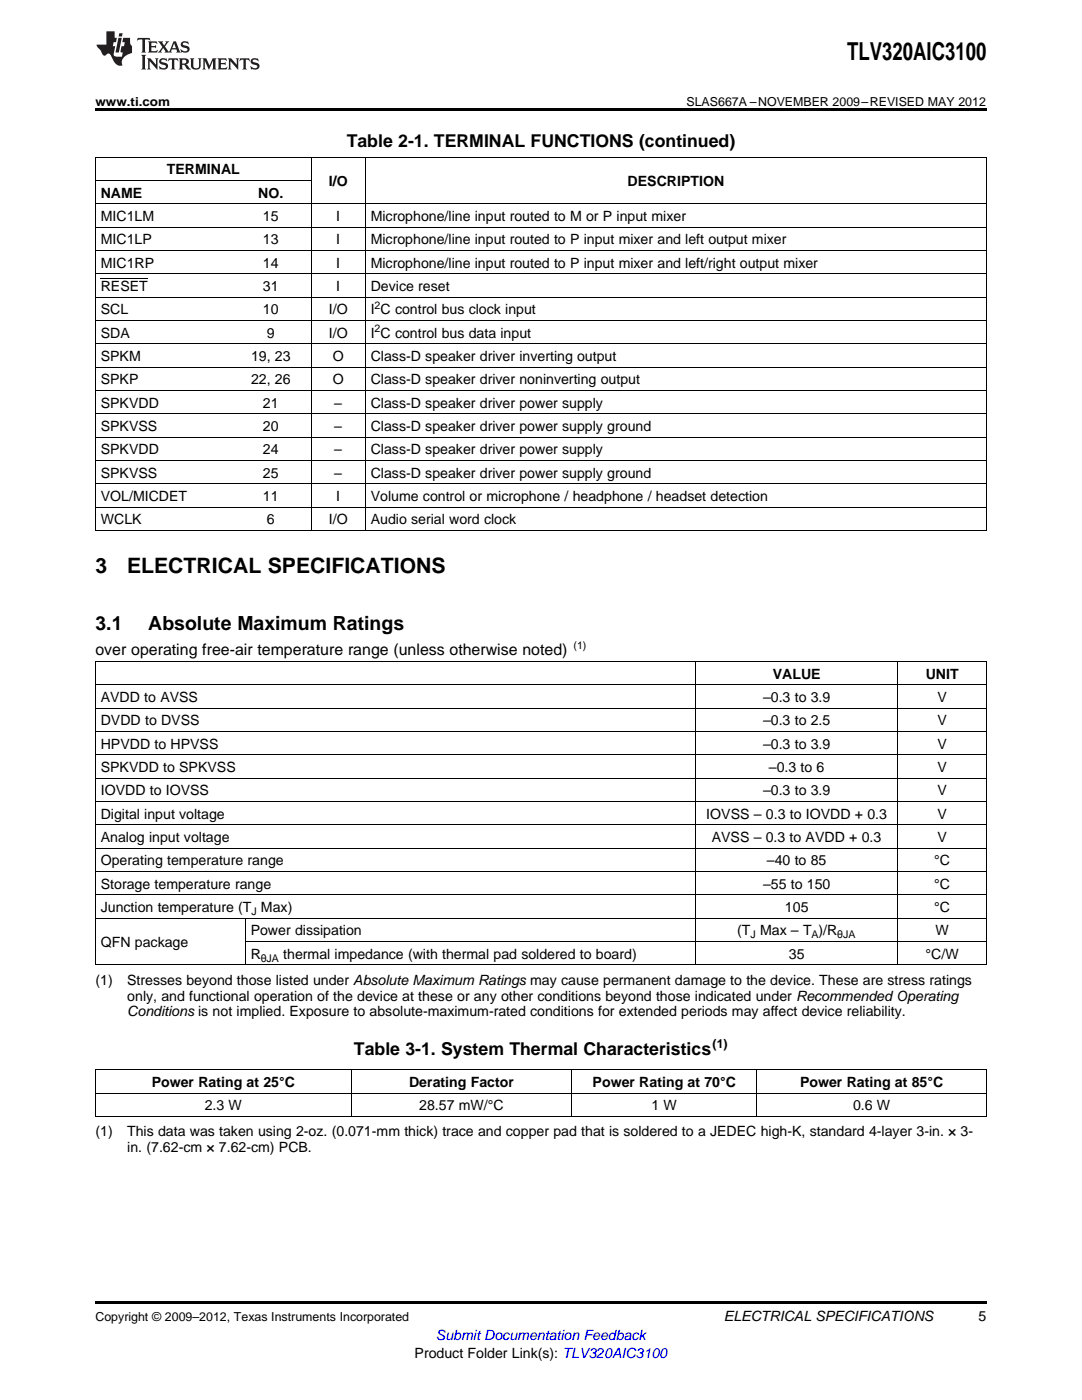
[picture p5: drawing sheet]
<svg xmlns="http://www.w3.org/2000/svg" width="216mm" height="279mm" viewBox="0 0 216 279" stroke-linecap="round" stroke-linejoin="round" font-family="sans-serif">
<defs><g id="words">
<text font-size="4.9" x="169.1" y="12">TLV320AIC3100</text>
<g font-size="4.2">
<text x="19" y="114.4">3</text>
<text x="25.4" y="114.4">ELECTRICAL SPECIFICATIONS</text>
</g>
<g font-size="3.9">
<text x="19" y="125.7">3.1</text>
<text x="29.6" y="125.7">Absolute Maximum Ratings</text>
</g>
<g font-size="3.5">
<text x="69.2" y="29.3">Table 2-1. TERMINAL FUNCTIONS (continued)</text>
<text x="70.6" y="210.6">Table 3-1. System Thermal Characteristics</text>
</g>
<text font-size="3.2" x="19" y="130.8">over operating free-air temperature range (unless otherwise noted)</text>
<g font-size="2.8">
<text x="33.3" y="34.8">TERMINAL</text>
<text x="20.1" y="39.4">NAME</text>
<text x="51.5" y="39.4">NO.</text>
<text x="65.6" y="37.1">I/O</text>
<text x="125.2" y="37.1">DESCRIPTION</text>
<text x="20.1" y="44.1">MIC1LM</text>
<text x="52.5" y="44.1">15</text>
<text x="67.1" y="44.1">I</text>
<text x="74" y="44.1">Microphone/line input routed to M or P input mixer</text>
<text x="20.1" y="48.8">MIC1LP</text>
<text x="20.1" y="53.4">MIC1RP</text>
<text x="52.5" y="48.8">13</text>
<text x="52.5" y="53.4">14</text>
<text x="67.1" y="48.8">I</text>
<text x="67.1" y="53.4">I</text>
<text x="74" y="48.8">Microphone/line input routed to P input mixer and left output mixer</text>
<text x="74" y="53.4">Microphone/line input routed to P input mixer and left/right output mixer</text>
<text x="20.1" y="58.1">RESET</text>
<text x="52.5" y="58.1">31</text>
<text x="67.1" y="58.1">I</text>
<text x="74" y="58.1">Device reset</text>
<text x="20.1" y="62.7">SCL</text>
<text x="52.5" y="62.7">10</text>
<text x="65.6" y="62.7">I/O</text>
<text x="74" y="62.7">I C control bus clock input</text>
<text x="20.1" y="67.4">SDA</text>
<text x="53.2" y="67.4">9</text>
<text x="65.6" y="67.4">I/O</text>
<text x="74" y="67.4">I C control bus data input</text>
<text x="20.1" y="72">SPKM</text>
<text x="20.1" y="76.7">SPKP</text>
<text x="50.1" y="72">19, 23</text>
<text x="50.1" y="76.7">22, 26</text>
<text x="66.4" y="72">O</text>
<text x="66.4" y="76.7">O</text>
<text x="74" y="72">Class-D speaker driver inverting output</text>
<text x="74" y="76.7">Class-D speaker driver noninverting output</text>
<text x="20.1" y="81.4">SPKVDD</text>
<text x="52.5" y="81.4">21</text>
<text x="66.7" y="81.4">–</text>
<text x="74" y="81.4">Class-D speaker driver power supply</text>
<text x="20.1" y="86">SPKVSS</text>
<text x="52.5" y="86">20</text>
<text x="66.7" y="86">–</text>
<text x="74" y="86">Class-D speaker driver power supply ground</text>
<text x="20.1" y="90.7">SPKVDD</text>
<text x="20.1" y="95.3">SPKVSS</text>
<text x="52.5" y="90.7">24</text>
<text x="52.5" y="95.3">25</text>
<text x="66.7" y="90.7">–</text>
<text x="66.7" y="95.3">–</text>
<text x="74" y="90.7">Class-D speaker driver power supply</text>
<text x="74" y="95.3">Class-D speaker driver power supply ground</text>
<text x="20.1" y="100">VOL/MICDET</text>
<text x="52.5" y="100">11</text>
<text x="67.1" y="100">I</text>
<text x="74" y="100">Volume control or microphone / headphone / headset detection</text>
<text x="20.1" y="104.6">WCLK</text>
<text x="53.2" y="104.6">6</text>
<text x="65.6" y="104.6">I/O</text>
<text x="74" y="104.6">Audio serial word clock</text>
<text x="154.2" y="135.5">VALUE</text>
<text x="184.7" y="135.5">UNIT</text>
<text x="20.1" y="140.1">AVDD to AVSS</text>
<text x="152.3" y="140.1">–0.3 to 3.9</text>
<text x="187" y="140.1">V</text>
<text x="20.1" y="144.8">DVDD to DVSS</text>
<text x="20.1" y="149.4">HPVDD to HPVSS</text>
<text x="152.3" y="144.8">–0.3 to 2.5</text>
<text x="152.3" y="149.4">–0.3 to 3.9</text>
<text x="187" y="144.8">V</text>
<text x="187" y="149.4">V</text>
<text x="20.1" y="154.1">SPKVDD to SPKVSS</text>
<text x="153.4" y="154.1">–0.3 to 6</text>
<text x="187" y="154.1">V</text>
<text x="20.1" y="158.8">IOVDD to IOVSS</text>
<text x="152.3" y="158.8">–0.3 to 3.9</text>
<text x="187" y="158.8">V</text>
<text x="20.1" y="163.4">Digital input voltage</text>
<text x="140.9" y="163.4">IOVSS – 0.3 to IOVDD + 0.3</text>
<text x="187" y="163.4">V</text>
<text x="20.1" y="168.1">Analog input voltage</text>
<text x="20.1" y="172.7">Operating temperature range</text>
<text x="142" y="168.1">AVSS – 0.3 to AVDD + 0.3</text>
<text x="153" y="172.7">–40 to 85</text>
<text x="186.4" y="172.7">°C</text>
<text x="187" y="168.1">V</text>
<text x="20.1" y="177.4">Storage temperature range</text>
<text x="152.3" y="177.4">–55 to 150</text>
<text x="186.4" y="177.4">°C</text>
<text x="20.1" y="182">Junction temperature (T Max)</text>
<text x="156.6" y="182">105</text>
<text x="186.4" y="182">°C</text>
<text x="20.1" y="189">QFN package</text>
<text x="50" y="186.7">Power dissipation</text>
<text x="50" y="191.3">R</text>
<text x="56.5" y="191.3">thermal impedance (with thermal pad soldered to board)</text>
<text x="147.1" y="186.7">(T Max – T )/R</text>
<text x="157.4" y="191.3">35</text>
<text x="184.7" y="191.3">°C/W</text>
<text x="186.7" y="186.7">W</text>
<text x="19" y="196.5">(1)</text>
<text x="25.4" y="196.5">Stresses beyond those listed under Absolute Maximum Ratings may cause permanent damage to the device. These are stress ratings</text>
<text x="25.4" y="199.7">only, and functional operation of the device at these or any other conditions beyond those indicated under Recommended Operating</text>
<text x="25.4" y="202.8">Conditions is not implied. Exposure to absolute-maximum-rated conditions for extended periods may affect device reliability.</text>
<text x="30.3" y="217">Power Rating at 25°C</text>
<text x="40.9" y="221.6">2.3 W</text>
<text x="81.6" y="217">Derating Factor</text>
<text x="83.6" y="221.6">28.57 mW/°C</text>
<text x="118.3" y="217">Power Rating at 70°C</text>
<text x="130" y="221.6">1 W</text>
<text x="159.6" y="217">Power Rating at 85°C</text>
<text x="170.2" y="221.6">0.6 W</text>
<text x="19" y="226.8">(1)</text>
<text x="25.4" y="226.8">This data was taken using 2-oz. (0.071-mm thick) trace and copper pad that is soldered to a JEDEC high-K, standard 4-layer 3-in. × 3-</text>
<text x="25.4" y="229.9">in. (7.62-cm × 7.62-cm) PCB.</text>
<text x="144.5" y="263.6">ELECTRICAL SPECIFICATIONS</text>
<text x="195.3" y="263.6">5</text>
<text x="82.7" y="270.9">Product Folder Link(s): TLV320AIC3100</text>
</g>
<text font-size="2.8" fill="#00f" x="87" y="267.4">Submit Documentation Feedback</text>
<g font-size="2.5">
<text x="19" y="21.1">www.ti.com</text>
<text x="137" y="21.1">SLAS667A –NOVEMBER 2009–REVISED MAY 2012</text>
<text x="142.2" y="209.2">(1)</text>
<text x="19" y="263.6">Copyright © 2009–2012, Texas Instruments Incorporated</text>
</g>
<g font-size="2.1">
<text x="74.8" y="61.6">2</text>
<text x="74.8" y="66.3">2</text>
<text x="114.4" y="129.5">(1)</text>
<text x="50.2" y="182.6">J</text>
<text x="52" y="191.9">θJA</text>
<text x="149.8" y="187.3">J</text>
<text x="161.9" y="187.3">A</text>
<text x="167.1" y="187.3">θJA</text>
</g>
</g></defs>
<g fill="#231f20">
<path d="M27.5 7.6l-.1 .5 .4-.2h.6v.1v2.1l-.2 .4h1l-.3-.4v-2.1l.1-.1h.5l.5 .2-.2-.5zM29.5 8.3l.2 .3v1.5l-.2 .4h1.8l.2-.6a1.04 1.04 0 0 1-1.3 .2v-.7h.6l.3 .2v-.6l-.3 .2h-.6v-.6l.8-.1 .4 .3-.2-.5zM31.5 8.3l.9 1.1-.9 1.1h.8l-.2-.2 .5-.7 .4 .7-.2 .2h1.5l-.1-.2 .1-.4h.9l.1 .4-.2 .2h1l-.3-.3-.7-1.9h-.5l-.9 2-.8-1 .9-1h-.8l.1 .3-.3 .5-.4-.6 .2-.2zM34.7 8.6l.4 1h-.7zM36.3 8.4a.63 .63 0 0 0-.2 .7 .63 .63 0 0 0 .6 .4l.6 .2 .1 .2a.75 .75 0 0 1-.7 .4 .75 .75 0 0 1-.6-.5l.1 .7 .1-.1a1.11 1.11 0 0 0 1.5-.6 1.13 1.13 0 0 0-1.2-.8l-.1-.4a1.04 1.04 0 0 1 1.2 .2l-.2-.5-.1 .1-.5-.2zM28.2 10.9l.2 .4v2.2l-.2 .4h1l-.3-.4v-2.2l.3-.4zM29.3 11.6l.3 .4v1.5l-.3 .4h.8l-.2-.4v-1.3l1.5 1.7v-1.9l.2-.4h-.7l.2 .4v.9l-1.1-1.3zM32 11.8a.62 .62 0 0 0-.2 .7 .62 .62 0 0 0 .6 .4l.6 .1 .1 .3a.76 .76 0 0 1-.7 .3 .76 .76 0 0 1-.6-.4l.1 .7 .1-.1a1.11 1.11 0 0 0 1.5-.6 1.13 1.13 0 0 0-1.2-.8l-.1-.4a1.04 1.04 0 0 1 1.2 .2l-.2-.6-.1 .1-.5-.1zM33.7 11.6l-.2 .6a.61 .61 0 0 1 .8-.3v1.6l-.2 .4h.9l-.2-.4v-1.6a.63 .63 0 0 1 .8 .3l-.2-.6zM35.6 11.6l.3 .4v1.5l-.3 .4h1l-.2-.2v-.8l.5 .2a.76 .76 0 0 0 1.2 .7l-1-1a.58 .58 0 0 0 .6-.5 .58 .58 0 0 0-.5-.6zM36.4 11.9h.1a.45 .45 0 0 1 .5 .1 .45 .45 0 0 1 .1 .5l-.7 .2zM37.9 11.6l.2 .2a2.17 2.17 0 0 0 .3 1.9 .99 .99 0 0 0 1.6-.6v-1.1l.2-.4h-.7l.2 .2a1.92 1.92 0 0 1-.2 1.8 .6 .6 0 0 1-.9-.5v-1.1l.2-.4zM40.4 11.6l.2 .4v1.5l-.2 .4h.7l-.2-.4v-1.4l.8 1.8 .8-1.8v1.4l-.2 .4h.9l-.2-.4v-1.5l.2-.4h-.8l-.6 1.5-.6-1.5zM43.4 11.6l.2 .4v1.5l-.2 .4h1.8l.2-.6a1.04 1.04 0 0 1-1.3 .1v-.6h.5l.4 .2v-.6l-.4 .2h-.5v-.7h.8l.3 .3-.1-.6zM45.5 11.6l.2 .4v1.5l-.2 .4h.7l-.2-.4v-1.3l1.5 1.7v-1.9l.2-.4h-.7l.2 .4v.9l-1.1-1.3zM47.9 11.6l-.1 .6a.61 .61 0 0 1 .8-.3v1.6l-.3 .4h1l-.3-.4 .1-1.6a.63 .63 0 0 1 .7 .3l-.1-.6zM50.2 11.8a.62 .62 0 0 0-.2 .7 .62 .62 0 0 0 .6 .4l.6 .1 .2 .3a.76 .76 0 0 1-.8 .3 .76 .76 0 0 1-.6-.4l.1 .7 .2-.1a1.11 1.11 0 0 0 1.5-.6 1.13 1.13 0 0 0-1.3-.8l-.1-.4a1.04 1.04 0 0 1 1.2 .2l-.1-.6-.2 .1-.5-.1z"/>
<path d="M21.2 6.3v2.6h-1.9l.1 .4 .7 .9a.91 .91 0 0 0 1 .8 .56 .56 0 0 1 .5-.3 .56 .56 0 0 1 .5 .3l.4 .8a1.53 1.53 0 0 0 1.9 1.2 1.54 1.54 0 0 1 1-2.1l.9-.3v-1.4a1.52 1.52 0 0 1-.3-1.6h-1.4l-.2 .8h.5l-.2 .8h-.4l-.2 1v.2l.4 .1-.2 .8a1.93 1.93 0 0 1-1.6-.3l.3-1.8h-.5l.2-.8h.4l.2-.8h-.4v-1.3zM23.6 7.6l-.6 2.9h.7l.6-2.9zM23.8 6.6l-.1 .7h.6l.2-.7z"/>
</g>
<path d="M19 21.6h177.8v.6h-177.8zM19 259.7h177.8v.5h-177.8z" fill="#000"/>
<g fill="none" stroke="#000" stroke-width=".2">
<path d="M19 36h43.1M19 31.3h177.8M19.1 31.4v74.5M62.1 31.4v74.5M72.9 31.4v74.5M196.8 31.4v74.5M19 59.3h177.8M19 54.6h177.8M19 50h177.8M19 45.3h177.8M19 40.7h177.8M20.1 55.6h9.4"/>
<path d="M19 77.9h177.8M19 73.3h177.8M19 68.6h177.8M19 63.9h177.8M19 96.5h177.8M19 91.9h177.8M19 87.2h177.8M19 82.6h177.8M19 105.9h177.8M19 101.2h177.8M19 136.7h177.8M19 132h177.8"/>
<path d="M19.1 132.1v60.5M138.7 132.1v60.5M179.2 132.1v60.5M196.8 132.1v60.5M19 160h177.8M19 155.3h177.8M19 150.7h177.8M19 146h177.8M19 141.3h177.8M19 178.6h177.8M19 173.9h177.8M19 169.3h177.8"/>
<path d="M19 164.6h177.8M19 192.6h177.8M19 183.3h177.8M48.9 183.3v9.3M49 187.9h147.8M19 218.2h177.8M19 213.5h177.8M19.1 213.6v9.3M70 213.6v9.3M114 213.6v9.3M151 213.6v9.3M196.8 213.6v9.3"/>
<path d="M19 222.8h177.8"/>
</g>
<use href="#words"/>
</svg>
